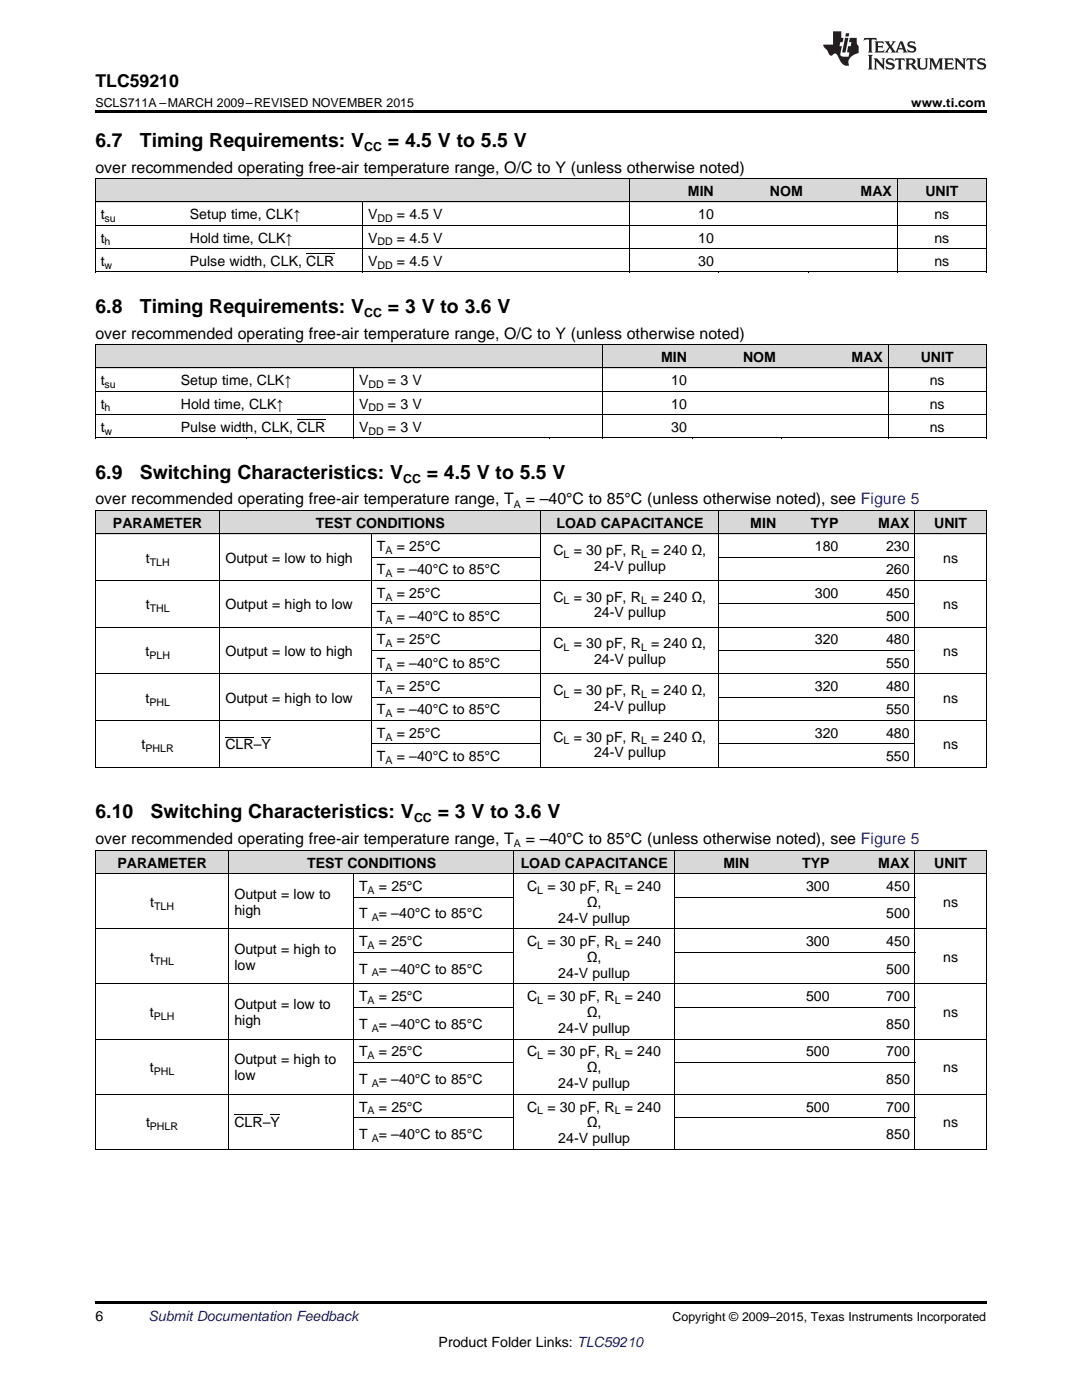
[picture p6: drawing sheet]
<svg xmlns="http://www.w3.org/2000/svg" width="216mm" height="279mm" viewBox="0 0 216 279" stroke-linecap="round" stroke-linejoin="round" font-family="sans-serif">
<defs><g id="words">
<g font-size="3.9">
<text x="19" y="29.3">6.7</text>
<text x="27.9" y="29.3">Timing Requirements: V</text>
<text x="77.4" y="29.3">= 4.5 V to 5.5 V</text>
<text x="19" y="62.4">6.8</text>
<text x="27.9" y="62.4">Timing Requirements: V</text>
<text x="77.4" y="62.4">= 3 V to 3.6 V</text>
<text x="19" y="95.5">6.9</text>
<text x="27.9" y="95.5">Switching Characteristics: V</text>
<text x="85.2" y="95.5">= 4.5 V to 5.5 V</text>
<text x="19" y="163.3">6.10</text>
<text x="30.1" y="163.3">Switching Characteristics: V</text>
<text x="87.3" y="163.3">= 3 V to 3.6 V</text>
</g>
<text font-size="3.5" x="19" y="17.3">TLC59210</text>
<g font-size="3.2">
<text x="19" y="34.4">over recommended operating free-air temperature range, O/C to Y (unless otherwise noted)</text>
<text x="19" y="67.6">over recommended operating free-air temperature range, O/C to Y (unless otherwise noted)</text>
<text x="19" y="100.7">over recommended operating free-air temperature range, T</text>
<text x="104.9" y="100.7">= –40°C to 85°C (unless otherwise noted), see Figure 5</text>
<text x="19" y="168.5">over recommended operating free-air temperature range, T</text>
<text x="104.9" y="168.5">= –40°C to 85°C (unless otherwise noted), see Figure 5</text>
</g>
<g font-size="2.8">
<text x="137.3" y="39.1">MIN</text>
<text x="153.6" y="39.1">NOM</text>
<text x="171.7" y="39.1">MAX</text>
<text x="184.6" y="39.1">UNIT</text>
<text x="20.1" y="43.7">t</text>
<text x="37.9" y="43.7">Setup time, CLK↑</text>
<text x="73.4" y="43.7">V</text>
<text x="79.2" y="43.7">= 4.5 V</text>
<text x="139.3" y="43.7">10</text>
<text x="186.4" y="43.7">ns</text>
<text x="20.1" y="48.4">t</text>
<text x="20.1" y="53.1">t</text>
<text x="37.9" y="48.4">Hold time, CLK↑</text>
<text x="37.9" y="53.1">Pulse width, CLK, CLR</text>
<text x="73.4" y="48.4">V</text>
<text x="73.4" y="53.1">V</text>
<text x="79.2" y="48.4">= 4.5 V</text>
<text x="79.2" y="53.1">= 4.5 V</text>
<text x="139.3" y="48.4">10</text>
<text x="139.3" y="53.1">30</text>
<text x="186.4" y="48.4">ns</text>
<text x="186.4" y="53.1">ns</text>
<text x="20.1" y="76.9">t</text>
<text x="36.1" y="76.9">Setup time, CLK↑</text>
<text x="71.6" y="76.9">V</text>
<text x="77.4" y="76.9">= 3 V</text>
<text x="131.9" y="72.2">MIN</text>
<text x="133.9" y="76.9">10</text>
<text x="148.3" y="72.2">NOM</text>
<text x="169.9" y="72.2">MAX</text>
<text x="183.7" y="72.2">UNIT</text>
<text x="185.5" y="76.9">ns</text>
<text x="20.1" y="81.5">t</text>
<text x="36.1" y="81.5">Hold time, CLK↑</text>
<text x="71.6" y="81.5">V</text>
<text x="77.4" y="81.5">= 3 V</text>
<text x="133.9" y="81.5">10</text>
<text x="185.5" y="81.5">ns</text>
<text x="20.1" y="86.2">t</text>
<text x="36.1" y="86.2">Pulse width, CLK, CLR</text>
<text x="71.6" y="86.2">V</text>
<text x="77.4" y="86.2">= 3 V</text>
<text x="133.9" y="86.2">30</text>
<text x="185.5" y="86.2">ns</text>
<text x="22.5" y="105.3">PARAMETER</text>
<text x="63" y="105.3">TEST CONDITIONS</text>
<text x="111" y="105.3">LOAD CAPACITANCE</text>
<text x="149.7" y="105.3">MIN</text>
<text x="161.8" y="105.3">TYP</text>
<text x="175.3" y="105.3">MAX</text>
<text x="186.4" y="105.3">UNIT</text>
<text x="29.1" y="112.3">t</text>
<text x="45" y="112.3">Output = low to high</text>
<text x="75.2" y="110">T</text>
<text x="79.2" y="110">= 25°C</text>
<text x="110.5" y="110.7">C</text>
<text x="114.5" y="110.7">= 30 pF, R</text>
<text x="118.5" y="113.9">24-V pullup</text>
<text x="129.9" y="110.7">= 240 Ω,</text>
<text x="162.6" y="110">180</text>
<text x="176.8" y="110">230</text>
<text x="188.2" y="112.3">ns</text>
<text x="75.2" y="114.7">T</text>
<text x="75.2" y="119.3">T</text>
<text x="79.2" y="114.7">= –40°C to 85°C</text>
<text x="79.2" y="119.3">= 25°C</text>
<text x="162.6" y="119.3">300</text>
<text x="176.8" y="114.7">260</text>
<text x="176.8" y="119.3">450</text>
<text x="29.1" y="121.6">t</text>
<text x="45" y="121.6">Output = high to low</text>
<text x="75.2" y="124">T</text>
<text x="79.2" y="124">= –40°C to 85°C</text>
<text x="110.5" y="120.1">C</text>
<text x="114.5" y="120.1">= 30 pF, R</text>
<text x="118.5" y="123.2">24-V pullup</text>
<text x="129.9" y="120.1">= 240 Ω,</text>
<text x="176.8" y="124">500</text>
<text x="188.2" y="121.6">ns</text>
<text x="29" y="131">t</text>
<text x="45" y="131">Output = low to high</text>
<text x="75.2" y="128.6">T</text>
<text x="79.2" y="128.6">= 25°C</text>
<text x="110.5" y="129.4">C</text>
<text x="114.5" y="129.4">= 30 pF, R</text>
<text x="129.9" y="129.4">= 240 Ω,</text>
<text x="162.6" y="128.6">320</text>
<text x="176.8" y="128.6">480</text>
<text x="188.2" y="131">ns</text>
<text x="75.2" y="133.3">T</text>
<text x="75.2" y="137.9">T</text>
<text x="79.2" y="133.3">= –40°C to 85°C</text>
<text x="79.2" y="137.9">= 25°C</text>
<text x="118.5" y="132.5">24-V pullup</text>
<text x="162.6" y="137.9">320</text>
<text x="176.8" y="133.3">550</text>
<text x="176.8" y="137.9">480</text>
<text x="29" y="140.3">t</text>
<text x="45" y="140.3">Output = high to low</text>
<text x="75.2" y="142.6">T</text>
<text x="79.2" y="142.6">= –40°C to 85°C</text>
<text x="110.5" y="138.7">C</text>
<text x="114.5" y="138.7">= 30 pF, R</text>
<text x="118.5" y="141.9">24-V pullup</text>
<text x="129.9" y="138.7">= 240 Ω,</text>
<text x="176.8" y="142.6">550</text>
<text x="188.2" y="140.3">ns</text>
<text x="28.3" y="149.6">t</text>
<text x="45" y="149.6">CLR–Y</text>
<text x="75.2" y="147.2">T</text>
<text x="79.2" y="147.2">= 25°C</text>
<text x="110.5" y="148">C</text>
<text x="114.5" y="148">= 30 pF, R</text>
<text x="129.9" y="148">= 240 Ω,</text>
<text x="162.6" y="147.2">320</text>
<text x="176.8" y="147.2">480</text>
<text x="188.2" y="149.6">ns</text>
<text x="75.2" y="151.9">T</text>
<text x="79.2" y="151.9">= –40°C to 85°C</text>
<text x="118.5" y="151.2">24-V pullup</text>
<text x="176.8" y="151.9">550</text>
<text x="23.4" y="173.1">PARAMETER</text>
<text x="61.3" y="173.1">TEST CONDITIONS</text>
<text x="103.9" y="173.1">LOAD CAPACITANCE</text>
<text x="144.4" y="173.1">MIN</text>
<text x="160.1" y="173.1">TYP</text>
<text x="175.3" y="173.1">MAX</text>
<text x="186.4" y="173.1">UNIT</text>
<text x="46.8" y="179.4">Output = low to</text>
<text x="71.6" y="177.8">T</text>
<text x="75.6" y="177.8">= 25°C</text>
<text x="105.2" y="177.8">C</text>
<text x="109.2" y="177.8">= 30 pF, R</text>
<text x="124.7" y="177.8">= 240</text>
<text x="160.8" y="177.8">300</text>
<text x="176.8" y="177.8">450</text>
<text x="30" y="181">t</text>
<text x="46.8" y="182.6">high</text>
<text x="71.6" y="183.3">T</text>
<text x="75.6" y="183.3">= –40°C to 85°C</text>
<text x="111.4" y="184.1">24-V pullup</text>
<text x="117.1" y="181">Ω,</text>
<text x="176.8" y="183.3">500</text>
<text x="188.2" y="181">ns</text>
<text x="30" y="192">t</text>
<text x="46.8" y="190.4">Output = high to</text>
<text x="71.6" y="188.8">T</text>
<text x="75.6" y="188.8">= 25°C</text>
<text x="105.2" y="188.8">C</text>
<text x="109.2" y="188.8">= 30 pF, R</text>
<text x="117.1" y="192">Ω,</text>
<text x="124.7" y="188.8">= 240</text>
<text x="160.8" y="188.8">300</text>
<text x="176.8" y="188.8">450</text>
<text x="188.2" y="192">ns</text>
<text x="46.8" y="193.6">low</text>
<text x="71.6" y="194.3">T</text>
<text x="75.6" y="194.3">= –40°C to 85°C</text>
<text x="111.4" y="195.2">24-V pullup</text>
<text x="176.8" y="194.3">500</text>
<text x="29.9" y="203">t</text>
<text x="46.8" y="201.4">Output = low to</text>
<text x="71.6" y="199.8">T</text>
<text x="75.6" y="199.8">= 25°C</text>
<text x="105.2" y="199.8">C</text>
<text x="109.2" y="199.8">= 30 pF, R</text>
<text x="117.1" y="203">Ω,</text>
<text x="124.7" y="199.8">= 240</text>
<text x="160.8" y="199.8">500</text>
<text x="176.8" y="199.8">700</text>
<text x="188.2" y="203">ns</text>
<text x="46.8" y="204.6">high</text>
<text x="71.6" y="205.3">T</text>
<text x="75.6" y="205.3">= –40°C to 85°C</text>
<text x="111.4" y="206.2">24-V pullup</text>
<text x="176.8" y="205.3">850</text>
<text x="29.9" y="214">t</text>
<text x="46.8" y="212.4">Output = high to</text>
<text x="46.8" y="215.6">low</text>
<text x="71.6" y="210.8">T</text>
<text x="75.6" y="210.8">= 25°C</text>
<text x="105.2" y="210.8">C</text>
<text x="109.2" y="210.8">= 30 pF, R</text>
<text x="117.1" y="214">Ω,</text>
<text x="124.7" y="210.8">= 240</text>
<text x="160.8" y="210.8">500</text>
<text x="176.8" y="210.8">700</text>
<text x="188.2" y="214">ns</text>
<text x="71.6" y="216.3">T</text>
<text x="71.6" y="221.8">T</text>
<text x="75.6" y="216.3">= –40°C to 85°C</text>
<text x="75.6" y="221.8">= 25°C</text>
<text x="105.2" y="221.8">C</text>
<text x="109.2" y="221.8">= 30 pF, R</text>
<text x="111.4" y="217.2">24-V pullup</text>
<text x="124.7" y="221.8">= 240</text>
<text x="160.8" y="221.8">500</text>
<text x="176.8" y="216.3">850</text>
<text x="176.8" y="221.8">700</text>
<text x="29.1" y="225">t</text>
<text x="46.8" y="225">CLR–Y</text>
<text x="71.6" y="227.3">T</text>
<text x="75.6" y="227.3">= –40°C to 85°C</text>
<text x="117.1" y="225">Ω,</text>
<text x="176.8" y="227.3">850</text>
<text x="188.2" y="225">ns</text>
<text x="111.4" y="228.2">24-V pullup</text>
<text x="19" y="263.6">6</text>
<text x="87.5" y="268.9">Product Folder Links: TLC59210</text>
</g>
<text font-size="2.8" fill="#0000c8" x="29.6" y="263.6">Submit Documentation Feedback</text>
<g font-size="2.5">
<text x="19" y="21.4">SCLS711A –MARCH 2009–REVISED NOVEMBER 2015</text>
<text x="181.8" y="21.4">www.ti.com</text>
<text x="72.7" y="30.1">CC</text>
<text x="72.7" y="63.2">CC</text>
<text x="80.4" y="96.3">CC</text>
<text x="82.6" y="164.1">CC</text>
<text x="134.2" y="263.6">Copyright © 2009–2015, Texas Instruments Incorporated</text>
</g>
<g font-size="2.1">
<text x="20.9" y="44.3">su</text>
<text x="75.3" y="44.3">DD</text>
<text x="20.9" y="49">h</text>
<text x="20.9" y="53.6">w</text>
<text x="75.3" y="49">DD</text>
<text x="75.3" y="53.6">DD</text>
<text x="20.9" y="77.4">su</text>
<text x="73.5" y="77.4">DD</text>
<text x="20.9" y="82.1">h</text>
<text x="73.5" y="82.1">DD</text>
<text x="20.9" y="86.7">w</text>
<text x="73.5" y="86.7">DD</text>
<text x="102.6" y="101.3">A</text>
<text x="29.9" y="112.9">TLH</text>
<text x="76.9" y="110.6">A</text>
<text x="112.5" y="111.3">L</text>
<text x="127.9" y="111.3">L</text>
<text x="76.9" y="115.2">A</text>
<text x="76.9" y="119.9">A</text>
<text x="29.9" y="122.2">THL</text>
<text x="76.9" y="124.5">A</text>
<text x="112.5" y="120.6">L</text>
<text x="127.9" y="120.6">L</text>
<text x="29.8" y="131.5">PLH</text>
<text x="76.9" y="129.2">A</text>
<text x="112.5" y="129.9">L</text>
<text x="127.9" y="129.9">L</text>
<text x="76.9" y="133.8">A</text>
<text x="29.8" y="140.8">PHL</text>
<text x="76.9" y="138.5">A</text>
<text x="76.9" y="143.2">A</text>
<text x="112.5" y="139.2">L</text>
<text x="127.9" y="139.2">L</text>
<text x="76.9" y="147.8">A</text>
<text x="112.5" y="148.6">L</text>
<text x="127.9" y="148.6">L</text>
<text x="29" y="150.1">PHLR</text>
<text x="76.9" y="152.5">A</text>
<text x="102.6" y="169.1">A</text>
<text x="73.3" y="178.4">A</text>
<text x="107.2" y="178.4">L</text>
<text x="122.7" y="178.4">L</text>
<text x="30.8" y="181.5">TLH</text>
<text x="74.2" y="183.9">A</text>
<text x="73.3" y="189.4">A</text>
<text x="107.2" y="189.4">L</text>
<text x="122.7" y="189.4">L</text>
<text x="30.8" y="192.5">THL</text>
<text x="74.2" y="194.9">A</text>
<text x="30.7" y="203.6">PLH</text>
<text x="73.3" y="200.4">A</text>
<text x="107.2" y="200.4">L</text>
<text x="122.7" y="200.4">L</text>
<text x="74.2" y="205.9">A</text>
<text x="30.7" y="214.6">PHL</text>
<text x="73.3" y="211.4">A</text>
<text x="107.2" y="211.4">L</text>
<text x="122.7" y="211.4">L</text>
<text x="74.2" y="216.9">A</text>
<text x="29.9" y="225.6">PHLR</text>
<text x="73.3" y="222.4">A</text>
<text x="74.2" y="227.9">A</text>
<text x="107.2" y="222.4">L</text>
<text x="122.7" y="222.4">L</text>
</g>
</g></defs>
<g fill="#d8d8d8">
<path d="M19 169.8h26.7v4.6h-26.7z"/>
<path d="M45.7 169.8h24.9v4.6h-24.9z"/>
<path d="M70.6 169.8h32v4.6h-32z"/>
<path d="M102.6 169.8h32v4.6h-32z"/>
<path d="M134.6 169.8h16v4.6h-16z"/>
<path d="M150.6 169.8h16v4.6h-16z"/>
<path d="M166.6 169.8h16v4.6h-16z"/>
<path d="M182.6 169.8h14.2v4.6h-14.2z"/>
<path d="M19 102h24.9v4.6h-24.9z"/>
<path d="M43.9 102h30.3v4.6h-30.3z"/>
<path d="M74.2 102h33.7v4.6h-33.7z"/>
<path d="M107.9 102h35.6v4.6h-35.6z"/>
<path d="M143.5 102h12.4v4.6h-12.4z"/>
<path d="M155.9 102h12.5v4.6h-12.5z"/>
<path d="M168.4 102h14.2v4.6h-14.2z"/>
<path d="M182.6 102h14.2v4.6h-14.2z"/>
<path d="M19 68.8h16v4.7h-16z"/>
<path d="M35 68.8h14.2v4.7h-14.2z"/>
<path d="M49.2 68.8h21.4v4.7h-21.4z"/>
<path d="M70.6 68.8h39.1v4.7h-39.1z"/>
<path d="M109.7 68.8h10.7v4.7h-10.7z"/>
<path d="M120.4 68.8h17.7v4.7h-17.7z"/>
<path d="M138.1 68.8h17.8v4.7h-17.8z"/>
<path d="M155.9 68.8h21.4v4.7h-21.4z"/>
<path d="M177.3 68.8h19.5v4.7h-19.5z"/>
<path d="M19 35.7h17.8v4.7h-17.8z"/>
<path d="M36.8 35.7h35.6v4.7h-35.6z"/>
<path d="M72.4 35.7h53.3v4.7h-53.3z"/>
<path d="M125.7 35.7h17.8v4.7h-17.8z"/>
<path d="M143.5 35.7h17.8v4.7h-17.8z"/>
<path d="M161.3 35.7h17.8v4.7h-17.8z"/>
<path d="M179.1 35.7h17.7v4.7h-17.7z"/>
</g>
<g fill="#000">
<path d="M19 22h177.8v.5h-177.8zM19 54.3h.2zM72.3 54.3h.1zM125.6 54.3h.1zM143.4 54.3h.1zM161.2 54.3h.1zM179 54.3h.1zM196.7 54.3h.1zM19 87.4l.2 .1zM49.1 87.4l.1 .1zM70.5 87.4l.1 .1zM109.6 87.4l.1 .1z"/>
<path d="M120.3 87.4l.1 .1zM138 87.4l.1 .1zM155.8 87.4l.1 .1zM177.2 87.4l.1 .1zM196.7 87.4l.1 .1zM19 153.1l.2 .1zM74 153.1l.2 .1zM107.8 153.1l.1 .1zM143.4 153.1l.1 .1zM155.8 153.1l.1 .1zM168.3 153.1l.1 .1zM182.5 153.1l.1 .1z"/>
<path d="M196.7 153.1l.1 .1zM19 259.7h177.8v.5h-177.8z"/>
</g>
<g fill="none" stroke="#000" stroke-width=".2">
<path d="M19 35.6h177.8M19.1 35.7v18.6M125.7 35.7v18.6M179 35.7v18.6M196.8 35.7v18.6M19 54.3h177.8M19 49.6h177.8M19 45h177.8M19 40.3h177.8M72.3 40.3v14M19 68.8h177.8v18.7M19 78.1h177.8"/>
<path d="M19 73.4h177.8M19.1 68.8v18.7M70.5 73.4v14.1M120.3 68.8v18.7M177.2 68.8v18.7M19 87.4h177.8M19 82.7h177.8M19 101.9h177.8v51.3M19 115.9h177.8M19 106.6h177.8M19.1 101.9v51.3M43.9 101.9v51.3"/>
<path d="M74.1 106.6v46.6M74.2 111.2h33.7M107.9 101.9v51.3M143.5 101.9v51.3M143.5 111.2h39.1M182.5 101.9v51.3M19 134.5h177.8M19 125.2h177.8M74.2 139.2h33.7M74.2 129.8h33.7M74.2 120.5h33.7M143.5 139.2h39.1"/>
<path d="M143.5 129.8h39.1M143.5 120.5h39.1M19 153.1h177.8M19 143.8h177.8M74.2 148.5h33.7M143.5 148.5h39.1M19 174.4h177.8M19 169.7h177.8M19.1 169.8v59.6M45.7 169.8v59.6M70.5 174.4v55M70.6 179h32"/>
<path d="M102.5 169.8v59.6M134.6 169.8v59.6M134.6 179h48M182.5 169.8v59.6M196.8 169.8v59.6M19 196.4h177.8M19 185.4h177.8M70.6 190h32M134.6 190h48M19 218.4h177.8M19 207.4h177.8M70.6 212h32"/>
<path d="M70.6 201h32M134.6 212h48M134.6 201h48M19 229.4h177.8M70.6 223h32M134.6 223h48"/>
</g>
<g fill="#231f20">
<path d="M172.5 7.6l-.1 .5 .4-.2h.6v.1v2.1l-.2 .4h.9l-.2-.4v-2.1l.1-.1h.5l.5 .2-.2-.5zM174.5 8.3l.2 .3v1.5l-.2 .4h1.8l.2-.6a1.04 1.04 0 0 1-1.3 .2v-.7h.6l.3 .2v-.6l-.3 .2h-.6v-.6l.8-.1 .4 .3-.2-.5zM176.5 8.3l.9 1.1-.9 1.1h.8l-.2-.2 .4-.7 .5 .7-.2 .2h1.5l-.2-.2 .2-.4h.9l.1 .4-.2 .2h1l-.3-.3-.7-1.9h-.5l-.9 2-.8-1 .9-1h-.8l.1 .3-.4 .5-.3-.6 .1-.2zM179.7 8.6l.4 1h-.7zM181.3 8.4a.63 .63 0 0 0-.2 .7 .63 .63 0 0 0 .6 .4l.6 .2 .1 .2a.75 .75 0 0 1-.7 .4 .75 .75 0 0 1-.6-.5l.1 .7 .1-.1a1.11 1.11 0 0 0 1.5-.6 1.13 1.13 0 0 0-1.2-.8l-.1-.4a1.04 1.04 0 0 1 1.2 .2l-.2-.5-.2 .1-.4-.2zM173.2 10.9l.2 .4v2.2l-.2 .4h1l-.3-.4v-2.2l.3-.4zM174.3 11.6l.3 .4v1.5l-.3 .4h.8l-.2-.4v-1.3l1.5 1.7v-1.9l.2-.4h-.7l.2 .4v.9l-1.1-1.3zM177 11.8a.62 .62 0 0 0-.2 .7 .62 .62 0 0 0 .6 .4l.6 .1 .1 .3a.76 .76 0 0 1-.7 .3 .76 .76 0 0 1-.7-.4l.2 .7 .1-.1a1.11 1.11 0 0 0 1.5-.6 1.13 1.13 0 0 0-1.2-.8l-.1-.4a1.04 1.04 0 0 1 1.2 .2l-.2-.6-.2 .1-.5-.1zM178.7 11.6l-.2 .6a.61 .61 0 0 1 .8-.3v1.6l-.2 .4h.9l-.2-.4v-1.6a.63 .63 0 0 1 .7 .3l-.1-.6zM180.6 11.6l.3 .4v1.5l-.3 .4h1l-.2-.2-.1-.8 .6 .2a.76 .76 0 0 0 1.2 .7l-1-1a.58 .58 0 0 0 .6-.5 .58 .58 0 0 0-.5-.6zM181.4 11.9h.1a.45 .45 0 0 1 .5 .1 .45 .45 0 0 1 .1 .5l-.8 .2zM182.9 11.6l.2 .2a2.17 2.17 0 0 0 .3 1.9 .99 .99 0 0 0 1.6-.6v-1.1l.2-.4h-.7l.2 .2a1.92 1.92 0 0 1-.2 1.8 .6 .6 0 0 1-.9-.5v-1.1l.2-.4zM185.4 11.6l.2 .4v1.5l-.2 .4h.7l-.2-.4v-1.4l.8 1.8 .8-1.8v1.4l-.2 .4h.9l-.2-.4v-1.5l.2-.4h-.8l-.6 1.5-.6-1.5zM188.4 11.6l.2 .4v1.5l-.2 .4h1.8l.1-.6a1.04 1.04 0 0 1-1.2 .1v-.6h.5l.4 .2v-.6l-.4 .2h-.5v-.7h.8l.3 .3-.1-.6zM190.5 11.6l.2 .4v1.5l-.2 .4h.7l-.2-.4v-1.3l1.5 1.7v-1.9l.2-.4h-.7l.2 .4v.9l-1.1-1.3zM192.9 11.6l-.1 .6a.61 .61 0 0 1 .7-.3l.1 1.6-.3 .4h1l-.3-.4 .1-1.6a.63 .63 0 0 1 .7 .3l-.1-.6zM195.2 11.8a.62 .62 0 0 0-.2 .7 .62 .62 0 0 0 .6 .4l.6 .1 .1 .3a.76 .76 0 0 1-.7 .3 .76 .76 0 0 1-.6-.4l.1 .7 .1-.1a1.11 1.11 0 0 0 1.6-.6 1.13 1.13 0 0 0-1.3-.8l-.1-.4a1.04 1.04 0 0 1 1.2 .2l-.1-.6-.2 .1-.5-.1z"/>
<path d="M166.2 6.3v2.6h-1.9v.4l.8 .9a.91 .91 0 0 0 1 .8 .56 .56 0 0 1 .5-.3 .56 .56 0 0 1 .5 .3l.4 .8a1.53 1.53 0 0 0 1.9 1.2 1.54 1.54 0 0 1 1-2.1l.9-.3v-1.4a1.52 1.52 0 0 1-.4-1.6h-1.3l-.2 .8h.5l-.2 .8h-.5l-.1 1v.2l.4 .1-.2 .8a1.93 1.93 0 0 1-1.6-.3l.3-1.8h-.5l.2-.8h.4l.2-.8h-.4v-1.3zM168.6 7.6l-.6 2.9h.7l.6-2.9zM168.8 6.6l-.1 .7h.6l.2-.7z"/>
</g>
<path d="M52.2 147h1.8v.2h-1.8zM54 222.4h1.8v.2h-1.8z" fill="#000"/>
<path d="M61.1 50.6h5.6M59.3 83.7h5.6M45 147.1h5.6M46.8 222.5h5.6" fill="none" stroke="#000" stroke-width=".2"/>
<use href="#words"/>
</svg>
